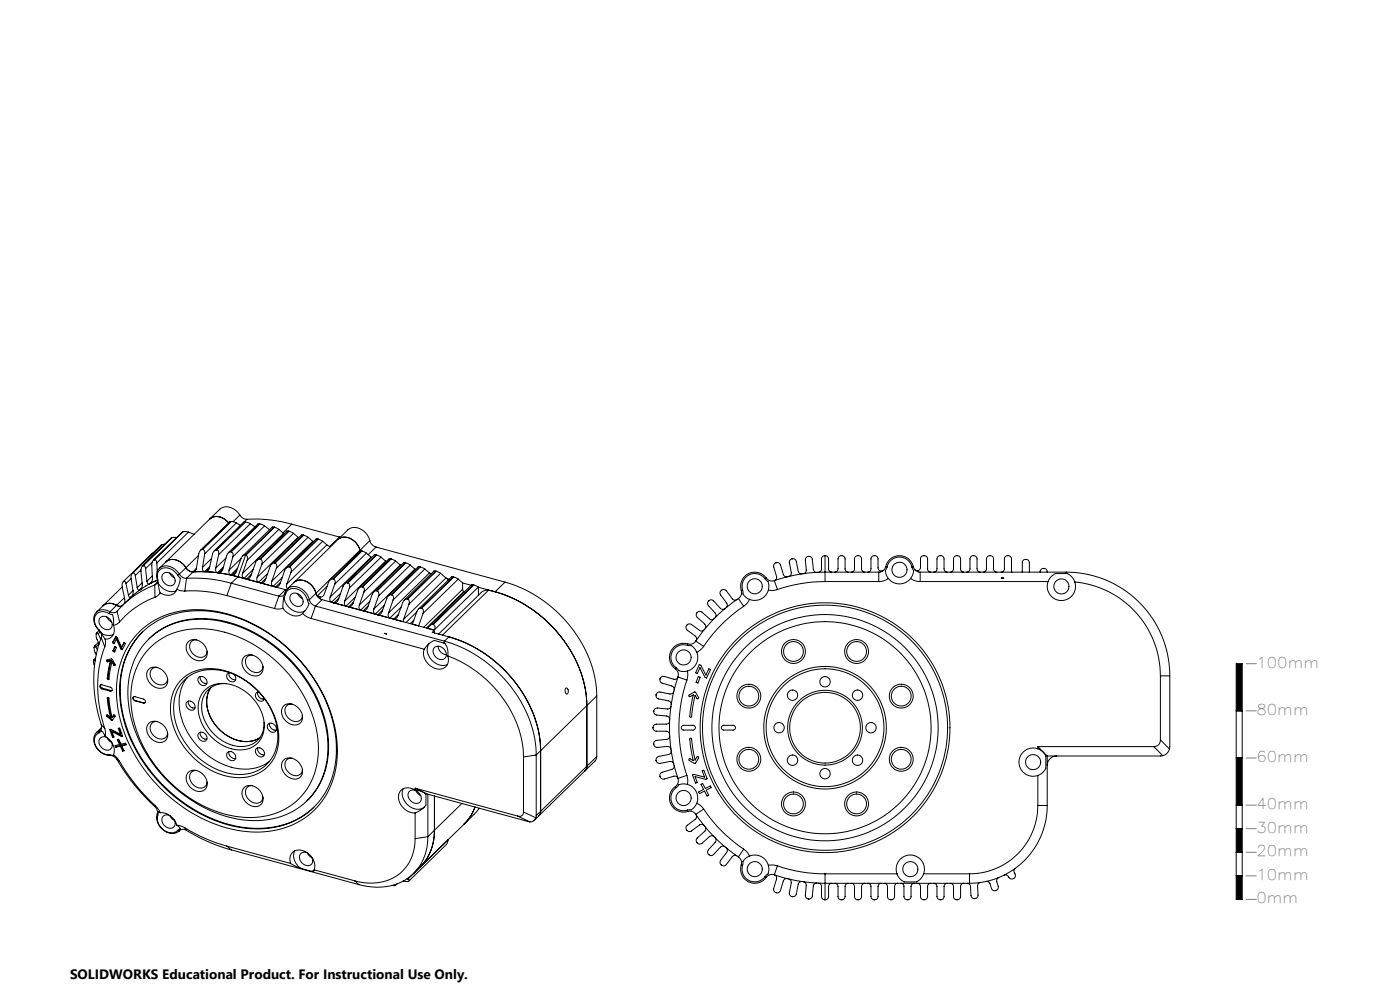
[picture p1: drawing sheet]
<svg xmlns="http://www.w3.org/2000/svg" width="594mm" height="420mm" viewBox="0 0 594 420" stroke-linecap="round" stroke-linejoin="round" font-family="sans-serif">
<defs><g id="words">
<g font-size="6.3" fill="#808080">
<text x="533.1" y="283.2">100mm</text>
<text x="533.1" y="303.2">80mm</text>
<text x="533.1" y="323.2">60mm</text>
<text x="533.1" y="343.2">40mm</text>
<text x="533.1" y="353.2">30mm</text>
<text x="533.1" y="363.2">20mm</text>
<text x="533.1" y="373.2">10mm</text>
<text x="533.1" y="383.2">0mm</text>
</g>
<text font-size="5.8" x="29.7" y="415.3">SOLIDWORKS Educational Product. For Instructional Use Only.</text>
</g></defs>
<g fill="none" stroke="#000" stroke-width=".42">
<path d="M101.8 218.5a3.4 3.4 0 0 0 3 1.8M101.8 218.5a5.9 5.9 0 0 0-8.6-2.4l-25.6 25M101.8 218.5l-2.9 2.9M64.6 238.5l-2.8 2.7M65.1 234.5l-12.7 12.2M65.4 237.5l-.6 .5-.4 1.2 .3 6.8-.8 1.5M65.4 237.5l.6 .1 .5 1.2M66.5 238.8l.2 3.8M68.3 231.4h.1M68.3 231.4l-12.1 11.8M68.4 231.3l-12.1 11.8M68.4 231.3l-.1 .1"/>
<path d="M70 230.9l-1.6 .4M70.4 238.4a5.8 5.8 0 0 1 8.5 2.5 3.7 3.7 0 0 0 3 1.7M72.7 228.3l-12.3 12M72.8 228.2l-12.1 11.8M72.8 228.2l-.3 .2M75 228.1l-2.2 .1M77.4 225.7l-.2 .2M77.4 225.7l-12.4 12.1M77.6 225.7l2.3 .1M77.6 225.7l-12.2 11.8M77.6 225.7h-.2M79.9 225.8l-13.4 13"/>
<path d="M79.9 225.8l2.5 .9M84.2 235.7l-8.1 7.9M85.8 233.1l-.6 .2-.7 1-1.3 7.1-.7 1-.5 .2M85.8 233.1h.2M86 233.1h.1a1.52 1.52 0 0 1 .8 1.9M86.9 235l-1 5.7M89 220.2a5.6 5.6 0 0 1 8 1.6M89.8 236.9l-3.9 3.8M91.8 233.3l-.6 .2-.8 .9-1.7 7.1-.8 .9-.6 .2M91.8 233.3h.2M92 233.3l.7 .5 .1 1.5M92.8 235.3l-1.3 5.7"/>
<path d="M95.9 236.8l-4.4 4.2M97.9 221.2l-.4 .2-12.4 12.1M97.9 234.1l-.6 .1-.8 .8-2 6.4M97.9 234.1h.2M97.9 221.2l-12.1 11.9M97.9 221.2h.2M98.1 221.2l2.2 .6M98.1 221.2l-12.1 11.9M98.1 234.1l.2 .1a1.51 1.51 0 0 1 .5 2M98.8 236.2l-1.6 5.7M100.3 221.8l-13.4 13.2M100.3 221.8l1.7 1.1"/>
<path d="M102.2 237l-1.9 5.6a1.85 1.85 0 0 1-1.9 1.5M102.3 236.9l-5.1 5M103.4 221.5l-12.5 12.2M103.9 221.5l-.5 .1M103.9 221.5l-11.9 11.8M103.9 221.5l-12.1 11.8M104.1 235.5l-1.1 .3-.8 1.2M104.1 221.5l2.1 .7M104.1 235.5h.1M104.2 235.5l-3.2 9.2M104.2 235.5h.1M104.3 235.5a1.57 1.57 0 0 1 .6 2.2"/>
<path d="M104.8 220.3a59.4 59.4 0 0 1 19 2.1M104.8 220.3l-1.2 1.2M104.9 237.7l-2 5.5M106.2 222.2l-13.4 13.1M106.2 222.2l2 1.3M110.1 222.2l-.7 .1-12.5 12.2M110.1 222.3l-12 11.8M110.1 222.3l-12.2 11.8M110.3 222.3l2 .8M110.3 237.2a1.79 1.79 0 0 0-1.9 1.5l-1.9 5.5a1.9 1.9 0 0 1-1.9 1.5M110.3 237.2h.2M110.5 237.2a1.54 1.54 0 0 1 .6 2.2"/>
<path d="M111.1 239.4l-2 5.5M112.3 223.1l-13.5 13.1M112.3 223.1l2.1 1.6M116.2 223.6h-.6l-12.7 12.3M116.3 223.6l-12.2 11.9M116.3 223.6l.2 .1M116.5 223.7l1.8 .9M116.5 223.7l-12.2 11.8M116.5 238.8a1.85 1.85 0 0 0-1.9 1.5l-2 5.6a1.91 1.91 0 0 1-1.8 1.5M116.5 238.8l.2 .1M116.7 238.9a1.59 1.59 0 0 1 .6 2.2M118.3 224.6l2 1.7"/>
<path d="M118.3 224.6l-13.4 13.1M120.3 226.3l.2 .1M120.3 226.3l-17.4 16.9M122.4 225.3h-.7l-12.6 12.3M122.4 225.3l-12.1 11.9M122.4 225.3l.2 .1M122.6 225.4l1.9 .9M122.6 225.4l-12.1 11.8M123.8 222.4l20.2 5.4M123.8 222.4l-3.7 3.6M124.5 226.3l-13.4 13.1M124.5 226.3l2 1.6"/>
<path d="M126.5 227.9l.2 .2M126.5 227.9l-17.4 17M128.6 227l-.6-.1-12.7 12.4M128.6 227l-12.1 11.8M128.6 227l.2 .1M128.8 227.1l1.9 .8M128.8 227.1l-12.1 11.8M130.7 227.9l-13.4 13.2M130.7 227.9l2 1.7M132.7 229.6l.2 .2M132.7 229.6l-17.4 17M134.8 228.7h-.7l-12.6 12.3"/>
<path d="M134.8 228.7l-12.1 11.8M134.8 228.7h.2M135 228.7l1.9 .9M135 228.7l-12.1 11.9M136.9 229.6l-13.4 13.2M136.9 229.6l1.8 1.6M138.7 231.2l1.5 .8M138.7 231.2l-17 16.5M143.4 228.9a5.9 5.9 0 0 1 8.5 2.6l.8 2M144 227.8l.4 .1M144 227.8l-4.1 4M152.7 233.5h.1"/>
<path d="M152.7 233.5l-18.6 18.2M153.4 233.7h-.7l-12.6 12.3M153.4 233.7l-12.1 11.9M153.4 233.7l.2 .1M153.6 233.8l1.9 .9M153.6 233.8l-12.1 11.8M155.5 234.7l-13.5 13.1M155.5 234.7l1.9 1.7M156.9 229.4a6.7 6.7 0 0 0-8.7-5.1l-23.5 22.8M156.9 229.4a3.9 3.9 0 0 0 2.6 2.7M156.9 229.4l-4.2 4.1M157.4 236.4l.3 .2"/>
<path d="M157.4 236.4l-17.3 16.9M159.5 232.1l-3.3 3.2M159.5 232.1l54.8 14.9M159.6 235.4h-.7l-12.7 12.3M159.6 235.4l-12.1 11.8M159.6 235.4l.2 .1M159.8 235.5l1.9 .9M159.8 235.5l-12.2 11.8M161.7 236.4l-13.5 13.1M161.7 236.4l1.9 1.6M163.6 238l.3 .2M163.6 238l-17.3 17"/>
<path d="M165.8 237.1l-.7-.1-12.7 12.4M165.8 237.1l-12.2 11.8M165.8 237.1l.2 .1M166 237.2l1.9 .8M166 237.2l-12.2 11.8M167.9 238l-13.5 13.2M167.9 238l1.9 1.7M169.8 239.7l.2 .2M169.8 239.7l-17.3 17M172 238.8l-.8-.1-12.6 12.4M172 238.8l-12.2 11.8M172 238.8h.2"/>
<path d="M172.2 238.8l1.9 .9M172.2 238.8l-12.2 11.9M174.1 239.7l1.9 1.7M174.1 239.7l-13.5 13.2M350.1 235.7v11M46.7 259.6a4.2 4.2 0 0 0-4.4-.7 4.2 4.2 0 0 0-2.5 3.5 6.5 6.5 0 0 0 2.2 5M46.7 259.6l-.5 .7M49.5 256.8a4.8 4.8 0 0 0-5.8 .2M49.5 256.8l1.2 .4 1-.1M49.5 256.8l-2.8 2.8M49.7 259.3a2.35 2.35 0 0 1-3 .3M49.7 259.3l1 4.6"/>
<path d="M51.9 249l-11 10.7M52.4 246.7l-.6 1.7 1.1 5.7-.1 1.9M52.4 246.7l.5-.1 .5 1M52.8 253.6l-3.3 3.2M53.4 247.6l1.1 4.9M54.5 252.5l.5 .9 .6-.1M55.6 245.4l-2.2 2.2M56.1 243.3l-.5 2.3 .9 5.9-.3 1.1-.6 .7M56.1 252.9l-.5 .4M56.2 243.2l-.1 .1M56.3 243.1l.6-.1 .5 1.1M56.3 243.1l-.2 .2"/>
<path d="M56.4 250.6l-1.9 1.9M57.4 244.1l.8 5.2M58.2 249.3l.4 1h.7M59.7 250l-.4 .3M59.8 241.8l-2.4 2.3M59.9 249.9l-.2 .1M60.1 249.6l-.8 .7M60.3 247.2l-2.1 2.1M60.7 240l-.6 .5-.3 1.1 .6 7-.7 1.4M60.7 240h.5l.6 1.2M61.8 241.2l.5 5.4M61.9 248.6l-.2 .2"/>
<path d="M62.3 246.6a1.01 1.01 0 0 0 .9 1.2l.2-.1M63.9 247.5l-.5 .2M64.2 247.1l-.3 .4M64.4 246.8l-1 .9M64.6 244.3l-2.3 2.3M64.7 247.1l-.8 .4M65.3 246.8l1.5-.7a41.9 41.9 0 0 0-14.8 10.7M65.7 248.2a38.7 38.7 0 0 0-16 11.1M65.7 248.2l.1 5.2M65.8 253.4a36.7 36.7 0 0 0-15.1 10.5M66.7 247.2l-1 1M66.7 245.6a2 2 0 0 1-1 2.6"/>
<path d="M66.7 245.6l.2 .2M66.9 245.8l.1 1.4M67 247.2a6.4 6.4 0 0 0 7.8 3.4M67 247.2l.9 4.3M67.9 251.5l-1.2 1.4-.9 .5M69.1 243.5a3.3 3.3 0 0 1 4.1 .4 3.3 3.3 0 0 1 .5 4.1 3.4 3.4 0 0 1-3.9-.6 3.4 3.4 0 0 1-.7-3.9zM72 243.1l.9 1.3 1.2 .8M75 250a4.4 4.4 0 0 1-7.1 1.5M75 250l1.7 .6 1.7 .1M75.4 244l1.1 1.3-.3 2-1.2 2.7M75.4 244a5.2 5.2 0 0 0-7.8-2l-.8 1.4 .1 2.4M76.1 243.6a3.4 3.4 0 0 0 3 1.7"/>
<path d="M76.1 243.6a5.7 5.7 0 0 0-8.8-2.1l-.7 1.5 .1 2.6M76.1 243.6l-.7 .4M78.4 250.7a54.9 54.9 0 0 1 17.9 2M79.1 245.3a59.1 59.1 0 0 1 19 2.1M79.1 245.3l-.7 5.4M81.9 242.6h.1M81.9 242.6a56.8 56.8 0 0 1 19.1 2.1M83.2 241.4l-1.2 1.2M83.2 241.4l-4.1 3.9M85.9 240.7a1.42 1.42 0 0 0 .9 1.9M86.8 242.6h-4.8M86.8 242.6h.5"/>
<path d="M87.3 242.6l5 .4M88.8 241.2l-1.5 1.4M89 240.4l-2.2 2.2M91.5 241v.1a1.4 1.4 0 0 0 .6 1.8l.2 .1M92.3 243h.6M92.9 243l5 .9M94.5 241.4l-1.6 1.6M94.5 241.4l-.7 1.2-.9 .4M94.8 240.5l-2.5 2.5M96.3 252.7l20.2 5.4M97.2 241.9v.1a1.45 1.45 0 0 0 .7 1.9M97.9 243.9l.5 .2"/>
<path d="M98.1 247.4l20.2 5.5M98.1 247.4l-1.8 5.3M98.4 244.1l2.6 .6M100.4 242.1l-2 2M100.8 241.1l-2.9 2.8M101 244.7l20.5 5.6-.4-.1-2.8 2.7M101 244.7l2.5 .7M101 244.7l-2.9 2.7M102.9 243.2a1.57 1.57 0 0 0 .6 2.2M103.5 245.4l1.1 .3M104.6 245.7l6.2 1.7M106.6 243.6l-2 2.1"/>
<path d="M107.4 241.6l-3.9 3.8M110.8 247.4l5.1 1.4M112.9 245.3l-2.1 2.1M113.6 243.3l-3.9 3.8a1.54 1.54 0 0 1-.6-2.2M115.3 246.6a1.59 1.59 0 0 0 .6 2.2M115.9 248.8l1 .2M117.3 241.1l-2 5.5M118.3 252.9l-1.8 5.2M119 247l-2.1 2M119.8 245l-3.9 3.8M120.1 258l-1.8 .4-1.8-.3M120.1 258a5.8 5.8 0 0 0 8.3 2.3"/>
<path d="M120.5 253.2a6.7 6.7 0 0 0 8.9 6M120.5 253.2l-.4 4.8M120.9 251.6a4.3 4.3 0 0 1 7.1-1.7 7.5 7.5 0 0 1 3.3 4.5M120.9 251.6a1.98 1.98 0 0 1-2.6 1.3M120.9 251.6l.2 .5M121.1 252.1a4 4 0 0 1 6.8-1.3l1.8 2.1 .8 1.8M121.1 252.1l-.6 1.1M121.7 247.7a1.68 1.68 0 0 0 .3 2M122.7 240.5a1.85 1.85 0 0 0-1.9 1.5l-1.9 5.6a1.91 1.91 0 0 1-2 1.4M122.7 240.5l.2 .1M122.9 240.6a1.56 1.56 0 0 1 .6 2.2M123.5 252.3a3.3 3.3 0 0 1 4 .4 3.3 3.3 0 0 1 .5 4.1 3.4 3.4 0 0 1-3.9-.6 3.4 3.4 0 0 1-.6-3.9z"/>
<path d="M123.5 242.8l-1.8 4.9M124.7 247.1a5.9 5.9 0 0 1 8.6 2.6l.8 2M124.7 247.1l-2.8 2.8M126.3 251.9l.5 .9 1.6 1.2M130.5 254.7l.6 1.4-.4 1-2.3 3.2M131.3 254.4a3.6 3.6 0 0 0 2.5 2.7M131.3 254.4l-.8 .3M133.8 257.1l-1.8 5.3M133.8 257.1l54.8 14.9M134.1 251.7l.4 1.2 .2-.2M134.1 251.7a3.8 3.8 0 0 0 2.5 2.7M134.1 251.7l-2.8 2.7"/>
<path d="M134.7 252.7l1.2 .6M134.7 252.7l.1 .5M135.9 253.3l.1 .8M136.6 254.4l-2.8 2.7M136.6 254.4l47.7 13M138.8 248.7l-4.1 4M140.1 253.3a1.59 1.59 0 0 0 .6 2.2M140.7 255.5l6.2 1.7M141.3 245.6a1.82 1.82 0 0 0-1.9 1.5l-1.7 4.7a1.84 1.84 0 0 1-1.8 1.5M141.3 245.6h.2M141.5 245.6a1.59 1.59 0 0 1 .5 2.2M142 247.8l-1.9 5.5"/>
<path d="M144.5 251.7l-3.8 3.8M146.3 255a1.54 1.54 0 0 0 .6 2.2M146.9 257.2l1 .3M147.5 247.2a1.84 1.84 0 0 0-1.9 1.6l-2 5.5a1.89 1.89 0 0 1-1.9 1.5l2.1-2.1M147.5 247.2l.1 .1M147.6 247.3a1.62 1.62 0 0 1 .6 2.2M148.2 249.5l-1.9 5.5M150 255.4l-2.1 2.1M150.7 253.4l-3.8 3.8M152.5 256.7a1.59 1.59 0 0 0 .5 2.2M153 258.9l1.1 .2M153.6 248.9a1.84 1.84 0 0 0-1.8 1.6l-2 5.5a1.9 1.9 0 0 1-1.9 1.5"/>
<path d="M153.6 248.9l.2 .1M153.8 249a1.59 1.59 0 0 1 .6 2.2M154.1 259.1l5.1 1.4M154.4 251.2l-1.9 5.5M156.2 257.1l-2.1 2M156.9 255.1l-3.9 3.8M158.6 258.4a1.56 1.56 0 0 0 .6 2.1M159.8 250.6a1.85 1.85 0 0 0-1.9 1.5l-1.9 5.6a1.88 1.88 0 0 1-1.9 1.4M159.8 250.6l.2 .1M160 250.7a1.64 1.64 0 0 1 .6 2.2M160.6 252.9l-2 5.5M162.4 258.8l-2.1 2"/>
<path d="M163.1 256.8l-3.9 3.7M166 252.3a1.95 1.95 0 0 0-1.9 1.5l-1.9 5.5a1.9 1.9 0 0 1-1.9 1.5M166 252.3l.2 .1M166.2 252.4a1.57 1.57 0 0 1 .6 2.1M166.8 254.5l-1.9 5.6M170.2 257.6l-4.8 4.6M172.8 254.1a1.97 1.97 0 0 0-1.9 1.5l-2 5.5a1.97 1.97 0 0 1-1.9 1.6M172.8 254.1l.1 .1M172.9 254.2a1.57 1.57 0 0 1 .6 2.1M173.5 256.3l-2.3 6.5M176 241.4l.2 .2M176 241.4l-17.4 17"/>
<path d="M176.8 259.6l-4.5 4.5M178.2 240.5l-.8-.1-12.6 12.3M178.2 240.5l-12.2 11.8M178.2 240.5h.2M178.4 240.5l1.8 .9M178.4 240.5l-12.2 11.9M178.7 258a1.85 1.85 0 0 0-1.9 1.5l-1.9 5.3 2.7 .7 1.9-5.3M178.7 258l.2 .1M178.9 258.1a1.54 1.54 0 0 1 .6 2.1M180.2 241.4l2 1.7M180.2 241.4l-13.4 13.1M182.2 243.1l.6 .4"/>
<path d="M182.2 243.1l-17.3 17M184.9 242.3l-.7-.1-12.7 12.4M184.9 242.3l-12.1 11.8M184.9 242.3h.2M185.1 242.3l1.8 .9M185.1 242.3l-12.2 11.9M186.9 243.2l2.3 2M186.9 243.2l-13.4 13.1M189.2 245.2l.6 .3M189.2 245.2l-18 17.6M189.8 245.5l.4 .6M189.8 245.5l.7 .3"/>
<path d="M192.3 244.7h-.7l-14.1 13.8M192.3 244.7l-13.6 13.3M192.3 244.7l.2 .1M192.5 244.8l1.9 .9M192.5 244.8l-13.6 13.3M194.4 245.7l1.9 1.6M194.4 245.7l-14.9 14.5M196.3 250l.4 1.1M196.3 247.3v2.7M196.3 247.3l3.6 1M196.3 250l-16.5 16.1M196.7 251.1l.2 .1"/>
<path d="M196.7 251.1l-15.7 15.3M200.8 248.1h-.7l-17.7 17.2M200.8 248.1l-17.1 16.8M200.8 248.1l.2 .1M201 248.2l1.9 .9M201 248.2l-17.2 16.8M202.9 249.1l-18.5 18M202.9 249.1h.1M203 249.1v3.4M203 249.1l7.1 2M207.3 250.4a54.4 54.4 0 0 1 41.5 45.5l.2 3.4M207.3 250.4l-1.8 .2-1.1 .5-18.3 17.9"/>
<path d="M207.3 250.4l-19.6 19M210.1 251.1a54.8 54.8 0 0 1 38.5 43.1l.4 5.1M214.3 247a54.6 54.6 0 0 1 38.7 44.8l.2 3.5M214.3 247l-4.2 4.1M307.6 258.2l-.6 .3-.9-.1-3.3-3.5a1.5 1.5 0 0 0-2.1 0 1.5 1.5 0 0 0-.1 2l2.9 3.2 .3 1-.4 .9M312.6 254.4h-1.5l-2.9-3.8a1.5 1.5 0 0 0-2.1-.2 1.5 1.5 0 0 0-.3 2l2.7 3.9v.9l-.4 .6M313.3 253.9a66.8 66.8 0 0 0-18.1 18.1M313.3 253.9l2.2 3.3M314.5 250.5a3 3 0 0 1-1.2 3.4M315.1 250.3l.1 .6a2.66 2.66 0 0 0 2.1 3l.7 .4M315.1 250.3l-.6 .2M315.5 257.2a61.5 61.5 0 0 0-16.9 17"/>
<path d="M318 254.3l-.7 1.3-1.8 1.6M324.6 245.6l.4 .5a2.43 2.43 0 0 1 1.2 2.8l-.2 1.4M324.6 245.6a5.4 5.4 0 0 0-6.8-1.7 5.4 5.4 0 0 0-2.7 6.4M325.1 245.2a2.94 2.94 0 0 0 3.4 1.1M325.1 245.2a6 6 0 0 0-7.5-1.9 6 6 0 0 0-3.1 7.2M325.1 245.2l-.5 .4M326 250.3a6 6 0 0 1-8 4M328.5 246.3l1.3 3.8M329.8 250.1l-1.9 .4-1.9-.2M334 244.7l-1-.2-.6-.7-1.2-4.1a1.51 1.51 0 0 0-1.9-1 1.51 1.51 0 0 0-1 1.8l1.2 4.6-.9 1.2M340.3 243.5l-.9-.2-.7-.9-.8-4.3a1.5 1.5 0 0 0-1.8-1 1.5 1.5 0 0 0-1.2 1.6l.8 4.7-.4 .8-.6 .3M346.6 242.8l-.9-.2-.6-1-.4-4.3a1.49 1.49 0 0 0-1.7-1.2 1.49 1.49 0 0 0-1.3 1.5l.4 4.8-.6 .7-.6 .3"/>
<path d="M350.1 246.7a63.9 63.9 0 0 0-20.3 3.4M350.1 246.7h22.8M353 242.7a1.45 1.45 0 0 1-1.5-1.4v-4.2a1.51 1.51 0 0 0-1.6-1.4 1.51 1.51 0 0 0-1.4 1.7l-.1 4.5-.6 .7-.6 .2M354.2 242.7a1.45 1.45 0 0 0 1.4-1.4v-4.2a1.5 1.5 0 0 1 1.5-1.4 1.5 1.5 0 0 1 1.5 1.4v4.2a1.39 1.39 0 0 0 1.3 1.4M361.1 242.7a1.37 1.37 0 0 0 1.4-1.4v-4.2a1.5 1.5 0 0 1 1.5-1.4 1.5 1.5 0 0 1 1.5 1.4v4.2a1.45 1.45 0 0 0 1.5 1.4M372.9 242.7h-22.8a65.5 65.5 0 0 0-21.6 3.6M372.9 242.7v4M373.8 242.3a1.47 1.47 0 0 1-1.3-1.4v-3.8a1.5 1.5 0 0 0-1.5-1.4 1.5 1.5 0 0 0-1.5 1.4v4.2a1.37 1.37 0 0 1-1.3 1.4M373.8 242.3l-.4 .4M374.9 241.9l-1.1 .4M375.8 240.4a3.1 3.1 0 0 1-2.9 2.3M375.8 240.4a6 6 0 0 1 5.8-4.7 6 6 0 0 1 5.9 4.7"/>
<path d="M375.8 240.4l.6 .1M376.4 240.5l-.2 .4a3.3 3.3 0 0 0 .7 4.5M376.4 240.5a5.4 5.4 0 0 1 5.2-4.2 5.4 5.4 0 0 1 5.3 4.2M376.9 245.4a6.8 6.8 0 0 1-4 1.3M376.9 245.4a6 6 0 0 0 9.5 0M386.4 245.4a6.8 6.8 0 0 0 4 1.3M386.9 240.5l.1 .4a2.92 2.92 0 0 1 .1 3.3l-.7 1.2M387.5 240.4a3.1 3.1 0 0 0 2.9 2.3M387.5 240.4l-.6 .1M388.1 241.6l1.1 .5M389.2 242.1a1.45 1.45 0 0 0 1.4-1.4v-3.6a1.5 1.5 0 0 1 1.5-1.4 1.5 1.5 0 0 1 1.5 1.4v4.2a1.39 1.39 0 0 0 1.3 1.4M389.2 242.1l.4 .5"/>
<path d="M390.4 242.7v4M390.4 246.7h54.3M390.4 242.7h61.9M396.1 242.7a1.37 1.37 0 0 0 1.4-1.4v-4.2a1.5 1.5 0 0 1 1.5-1.4 1.5 1.5 0 0 1 1.5 1.4v4.2a1.45 1.45 0 0 0 1.5 1.4M403.2 242.7a1.45 1.45 0 0 0 1.4-1.4v-4.2a1.5 1.5 0 0 1 1.5-1.4 1.5 1.5 0 0 1 1.5 1.4v4.2a1.39 1.39 0 0 0 1.3 1.4M410.1 242.7a1.45 1.45 0 0 0 1.5-1.4v-4.2a1.5 1.5 0 0 1 1.4-1.4 1.5 1.5 0 0 1 1.5 1.4v4.2a1.45 1.45 0 0 0 1.5 1.4M417.2 242.7a1.39 1.39 0 0 0 1.3-1.4v-4.2a1.5 1.5 0 0 1 1.5-1.4 1.5 1.5 0 0 1 1.5 1.4v4.2a1.45 1.45 0 0 0 1.4 1.4M424.7 242.7a1.45 1.45 0 0 0 1.5-1.4v-4.2a1.5 1.5 0 0 1 1.5-1.4 1.5 1.5 0 0 1 1.5 1.4l.1 5.6M424.8 245.2h1zM433.7 242.7v-4a1.5 1.5 0 0 1 1.5-1.4 1.5 1.5 0 0 1 1.5 1.4v4M441.3 242.7a1.5 1.5 0 0 1 1.5-1.6 1.5 1.5 0 0 1 1.5 1.6M444.7 246.7a6 6 0 0 0 5.5 8.1 6 6 0 0 0 5.8-7.9"/>
<path d="M452.3 243.3h-4.5l-1.6 1.2-1.5 2.2M452.3 242.7a44 44 0 0 1 44 44M452.3 243.3h.3a4.9 4.9 0 0 1 3.4 3.6M452.3 242.7v.6M456 246.9a40.1 40.1 0 0 1 36.3 39.8M40.5 279.2l-.7 .7M40.7 274.4l-.5-.4-.3 1 .3 1.5 .7 1.3M40.7 274.4l.6 1.3M41.7 268.9l-.7-.4-.2 1.7 1.3 3M41.7 268.9l1 2.3M41.7 272.5l-1.6 1.6M42 267.3l1 1.3"/>
<path d="M42 267.4a3.3 3.3 0 0 1 1 3.2M42 267.3v.1M42 273.1l-1.3 1.3M42.1 267.4l-1.1 1M42.5 262.1a3.4 3.4 0 0 1 3.8 .2 3.4 3.4 0 0 1 1.2 3.6 2.98 2.98 0 0 1-3 1.1 2.98 2.98 0 0 1-2.3-2.3l-.2-1.4zM42.5 268l-.8 .9M43 270.6a55 55 0 0 0 0 36.8M43 270.6l1.4 3.8M43 268.6l1.6 2.6M43 268.6a5.2 5.2 0 0 0 5.1 .6M44.4 274.4a51 51 0 0 0 0 34.7M44.6 271.2l.2 1.7-.4 1.5"/>
<path d="M45.3 261.7l.9 1.3 1.2 .9M46.2 260.3l1.5 .5 .5 2.6v1.9M46.2 260.3a3.9 3.9 0 0 0-5.2 .2 3.9 3.9 0 0 0-.2 5.2l1.2 1.6M47.7 272.6l1.4-2.5 .6 .4 1.9 4M48 272.4l.5 .4M48 272.4l-.3 .2M48.2 265.3a4 4 0 0 1-3.6 5.9M48.2 275.9l-.3 .3M48.2 275.9l.6 .4M48.7 274.3l.7 .4-.8 1.9-.7-.4zM48.9 274.4l-.7 1.5M49.2 270.1l-1.2 2.3"/>
<path d="M49.4 271.2l-1.1 1.9-.6-.5M49.4 271.2l1.9 4.1M49.4 271.2l.2-.2 1.9 4M50.7 263.9l-1.1 .9-1.4 .5M51.5 275l.5 .4M51.5 275l-.2 .3M51.6 274.5l1.1-2 .6 .5-1.5 2.7-.5-.4M52.8 272.6l-1.2 1.9M59.8 267.4a36.9 36.9 0 0 1 33.1-7.8 65.7 65.7 0 0 1 49.9 53.3 35.5 35.5 0 0 1-11.9 32.9 38.7 38.7 0 0 1-34.1 5.6 66.3 66.3 0 0 1-46.9-51.7 36.2 36.2 0 0 1 9.9-32.3zM60.5 268.1a36 36 0 0 1 32.5-8.2 64.5 64.5 0 0 1 49.4 52.4 34 34 0 0 1-14.5 34.3 40.3 40.3 0 0 1-34.9 2.1 65.2 65.2 0 0 1-41.6-48.3 35.8 35.8 0 0 1 9.1-32.3zM60.5 268a35.9 35.9 0 0 0-8.9 32.2 64.5 64.5 0 0 0 51.1 50.7 35.5 35.5 0 0 0 30.5-8.4M63.2 271.1a32.6 32.6 0 0 1 30.1-7.9 59.7 59.7 0 0 1 45.7 47.2 32.7 32.7 0 0 1-8.8 29.4"/>
<path d="M63.3 275.2a31.3 31.3 0 0 1 30.2-7.4 55.8 55.8 0 0 1 41.4 45.9 29.2 29.2 0 0 1-12.9 28.9 36.2 36.2 0 0 1-32.9 .6 56.2 56.2 0 0 1-33.3-42.4 31 31 0 0 1 7.5-25.6zM63.4 270.9a33.7 33.7 0 0 1 31.5-7.1 59.6 59.6 0 0 1 44 48.7 31.6 31.6 0 0 1-12.5 30.4 37.1 37.1 0 0 1-33.3 2.5 60.2 60.2 0 0 1-38.4-45.2 33 33 0 0 1 8.7-29.3zM79.8 272.3a5.2 5.2 0 0 1 8 3.7 3.5 3.5 0 0 1-1.6 4 3.5 3.5 0 0 1-4.2-.4 5.1 5.1 0 0 1-2.2-7.3zM83.1 271.4a2.96 2.96 0 0 0-2.6 1.9 2.96 2.96 0 0 0 .6 3.1 3.9 3.9 0 0 0 6.4 1.3l.4-1.4M103.5 278.7a5 5 0 0 1 7.6 2.6 3.6 3.6 0 0 1-.6 4.7 3.6 3.6 0 0 1-4.8 0 5 5 0 0 1-2.2-7.3zM106.8 277.9a2.96 2.96 0 0 0-2.6 1.8 2.96 2.96 0 0 0 .6 3.2 3.8 3.8 0 0 0 6.6 .8l.1-1M128.4 260.3l1.2 1 2.4 1.1M132 262.4l48 13M159.2 260.5l1.1 .3M163.1 268.7l.9 .2M164.9 260.1a1.57 1.57 0 0 0 .5 2.1M165.4 262.2l1.6 .5"/>
<path d="M167 262.7l4.1 1.1 .1-1M169.1 260.6l-2.1 2.1M175.5 263.2l-1.4 1.4M180 275.4a6.7 6.7 0 0 0 8.2 8.1 4.1 4.1 0 0 0 1.8-5.2M182.1 273a6.5 6.5 0 0 0 5.1 9.3l2.6-.4M183.7 264.9a1.94 1.94 0 0 0-2 1.7l2.6 .8M183.7 264.9l.1 .1M183.8 265a1.57 1.57 0 0 1 .6 2.1M184.3 267.4l-.9 .9 7.1 1.9M184.3 267.4v1.1M184.4 267.1l-.1 .3M184.5 274.5a3.4 3.4 0 0 1 3.9 .9 3.4 3.4 0 0 1 .4 3.9 3.4 3.4 0 0 1-3.9-.6 3.4 3.4 0 0 1-.7-3.9z"/>
<path d="M185.9 274.1a3.9 3.9 0 0 0 3.5 3.7M188.3 272.8l.3 .1a4.6 4.6 0 0 1 1.5 3.9l-.1 1.5M188.3 272.8l-4-1.1-2.6 1.6-1.7 2.1M188.6 272a54.6 54.6 0 0 1 38.8 44.9l.1 3.4M188.6 272l-.3 .8M190 278.3a49.9 49.9 0 0 1 32 39.6l.1 3.3M190.5 270.2a54.9 54.9 0 0 1 38.5 43.1l.4 5.2M190.5 270.2a54.9 54.9 0 0 1 38.5 43l.4 5.3M190.5 270.2l-1.9 1.8M291.4 265.2l-.2 .4a1.37 1.37 0 0 0 .4 1.8l3.9 3-.2 1.4M291.4 265.2l.8-.5 1 .1 4.1 2.9 1.4-.5M291.6 273.8l.7 .1a2.58 2.58 0 0 1 2.7 1.6l.6 1.2"/>
<path d="M291.6 273.8a5.4 5.4 0 0 0-6.4 2.7 5.4 5.4 0 0 0 1.7 6.8M291.8 273.2a6 6 0 0 0-7.1 3 6 6 0 0 0 1.9 7.6M291.8 273.2l-.2 .6M295.2 272a2.98 2.98 0 0 1-3.4 1.2M295.2 272l3.4 2.2M295.6 276.7a6 6 0 0 1-4 8M298.6 274.2l-1.3 1.4-1.7 1.1M302.9 262.5l-.5 .3h-1l-3.5-3.1a1.5 1.5 0 0 0-2.1 .2 1.5 1.5 0 0 0 0 2l3.2 2.9 .5 1-.3 .9M40.3 280.2l-.3-.3a2.18 2.18 0 0 0 .1 2.6M40.3 280.2l.1 .2M40.4 280.1l-.1 .1M42.7 290.6l.1 .8 .7 .6"/>
<path d="M43.2 292.3a.87 .87 0 0 1-.9-.9 .87 .87 0 0 1 .9-.9l3.5 1a.85 .85 0 0 1 1 .9 .85 .85 0 0 1-1 .8M43.2 292.3l3.5 .9M43.5 292l3.5 .9M43.5 292l-.3 .3M45.4 280l.6 .5M45.5 287.9a.38 .38 0 0 0 .3 .4 .38 .38 0 0 0 .4-.2M45.5 296.2a.36 .36 0 0 1 .4-.3 .36 .36 0 0 1 .3 .4l1.4 8.1M45.5 296.2l1.3 8.2M45.7 280.8a.4 .4 0 0 1-.5-.2 .4 .4 0 0 1 .1-.5l2.3-.5 1.3 2.6-.7-.1M45.8 287.6l.4 .5M45.8 295.9l1.3 8.2-.3 .3M45.8 295.9h.1"/>
<path d="M45.8 287.6l-.3 .3M45.8 295.9l-.3 .3M46 280.5l-.3 .3M46.8 280.4l-1.3 7.5M46.8 280.4l-1.1 .4M47 292.9h.6M47 292.9l-.3 .3M47.1 280.1l-1.3 7.5M47.1 280.1l-1.1 .4M47.1 280.1l-.3 .3M47.6 280.8l-1.4 7.3M47.6 280.8l.6 1.3"/>
<path d="M47.6 280.8l.2-.3 .7 1.3M48.5 281.8l.4 .3M48.5 281.8l-.3 .3M56.6 295.7l-.1 .7 .9 .8M57.3 297.3a.87 .87 0 0 1-1-.9 .87 .87 0 0 1 1-.8l3.5 1a.85 .85 0 0 1 .9 .8 .85 .85 0 0 1-.9 .9M57.3 297.3l3.5 1M57.4 297.2l3.5 1M57.4 297.2l-.1 .1M60.9 298.2l-.1 .1M61.6 298.1l-.7 .1M63.1 284a5.1 5.1 0 0 1 7.8 3.1 3.5 3.5 0 0 1-.8 4.2 3.5 3.5 0 0 1-4.3 .3 5.5 5.5 0 0 1-3-7.2zM66.4 283.1a2.98 2.98 0 0 0-2.6 1.9 2.98 2.98 0 0 0 .6 3.1 3.9 3.9 0 0 0 6.3 1.3l.4-1.4"/>
<path d="M76.7 288.6a19.2 19.2 0 0 1 21.3-3.2 31.7 31.7 0 0 1 20.3 28 16.3 16.3 0 0 1-19.6 16.3 31.7 31.7 0 0 1-26.4-28.8 17.2 17.2 0 0 1 4.4-12.3zM78.5 288.3a19.1 19.1 0 0 1 21.2-2 30.3 30.3 0 0 1 18.2 27 15.7 15.7 0 0 1-18.8 15.1 30.5 30.5 0 0 1-25.4-28.4 16.3 16.3 0 0 1 4.8-11.7zM79.2 297.9a2.21 2.21 0 0 1 2.9 .3 2.21 2.21 0 0 1 0 2.9 2.4 2.4 0 0 1-2.5-.6 2.4 2.4 0 0 1-.4-2.6zM79.6 287.4a20.1 20.1 0 0 0-1 21.5 30.1 30.1 0 0 0 26 17.4 16.7 16.7 0 0 0 9.7-3.3M79.9 297.4a2.5 2.5 0 0 0 2.8 2.9M84.5 287.2a2.24 2.24 0 0 1 2.7 .7 2.24 2.24 0 0 1 0 2.8 2.3 2.3 0 0 1-2.6-.8 2.3 2.3 0 0 1-.1-2.7zM84.9 287a2.5 2.5 0 0 0 2.9 2.9M87.1 292.6a13 13 0 0 1 16.1 .2 18.1 18.1 0 0 1 8.6 18 10.3 10.3 0 0 1-13.7 6.9 19 19 0 0 1-13.9-19.4l1.2-3.6zM89.5 291.7a13.2 13.2 0 0 0 1.4 15.3 16.2 16.2 0 0 0 16.9 7.1l2.4-1.1a13.9 13.9 0 0 1-16.7-3.2 15 15 0 0 1-4.6-17.2zM96.1 290a9.6 9.6 0 0 0-10.4 12 18 18 0 0 0 18.1 14.6 9.2 9.2 0 0 0 8.2-10.2M97.2 285.4a2.5 2.5 0 0 0 2.8 2.9M97.4 285.4a1.78 1.78 0 0 0-1.3 1.6 1.78 1.78 0 0 0 1.1 1.7 1.72 1.72 0 0 0 2.6 0 1.72 1.72 0 0 0-.6-2.6"/>
<path d="M109.4 293.6a2.47 2.47 0 0 0 2.8 2.9M109.8 293.6a1.74 1.74 0 0 0-1.5 1.5 1.74 1.74 0 0 0 1.1 1.9 1.64 1.64 0 0 0 2.8-.5M120.3 299.5a4.9 4.9 0 0 1 7.5 2.6 3.6 3.6 0 0 1-.6 4.8 3.6 3.6 0 0 1-4.8-.1 5 5 0 0 1-2.1-7.3zM123.6 298.6a2.96 2.96 0 0 0-2.6 1.9 2.96 2.96 0 0 0 .6 3.2 3.9 3.9 0 0 0 6.3 1.2l.4-1.4M240.1 291.9a1.37 1.37 0 0 1 1 1.2 1.37 1.37 0 0 1-.7 1.3 1.85 1.85 0 0 1-.3-2.5zM249 299.3v25.8M253.2 295.3l-23.8 23.2M253.2 295.3v25.7M280.1 287.9l-.1 .9 .5 .8 5 1.7 .5 .7v.7M284.7 299.6l-.4 .8-1.1 .4-5-.3-.8 1.1M285.9 293.4l-.5 .7-1.1 .3-4.3-.8a1.49 1.49 0 0 0-1.6 1.2 1.49 1.49 0 0 0 1.1 1.7l4.7 1.1 .5 .7 .1 .6M286.6 283.8a2.94 2.94 0 0 1 1.1 3.4"/>
<path d="M286.9 283.3l.3 .3a3.4 3.4 0 0 0 3.6 1.3l.8-.2M286.9 283.3l-.3 .5M287.6 287.3l-.5 .7-1.1 .2-4.9-1.3-1 1M287.7 287.2a66.1 66.1 0 0 0 0 43.1M287.7 287.2l3.7 1.3M291.4 288.5a61.8 61.8 0 0 0 0 40.4M291.6 284.7l.2 1.9-.4 1.9M292.3 294.9l2.6-1.4 1.5 2.4a.4 .4 0 0 1-.2 .5 .4 .4 0 0 1-.5-.1l-.8-1.3-1.5 9a.39 .39 0 0 1-.4 .3 .39 .39 0 0 1-.3-.4l1.5-9.1-1.5 .8-.4-.2zM296.3 287l.8 .3-1 2.5-.8-.3zM296.7 282l.7 .2 2.1 4.2 1.2-2.7 .8 .3-1.7 3.7-.6-.3-2.2-4.2-1.2 2.5-.7-.3zM492.3 286.7v27.2M492.3 286.7h4"/>
<path d="M496.3 286.7l-.1 31.1M524.5 281.6h2.6v100h-2.6zM42 310.9l1-.8 .7 .6 .9 1.7M42 310.9a4.4 4.4 0 0 0-.4 7.1 6.1 6.1 0 0 0 4.6 2.2M42 310.1a4.7 4.7 0 0 0-.7 7.6 6.9 6.9 0 0 0 5.4 2.8M42 310.1v.8M42.9 309.2l-.9 .9M43 307.4a2.09 2.09 0 0 1-1 2.7M43 307.4l1.4 1.7M43.1 308.7l-2.2 2.2M44.4 309.1l.4 1.7-.2 1.6M44.6 312.4a6.7 6.7 0 0 1 3.6 7.8"/>
<path d="M45.3 312.9l.9 1.3 1.2 .8M45.3 303.9l-.1-.5 .3-.1 1.3 1.1M45.3 303.9l1.9 1.6M45.4 303.3l.2 .3M45.5 313a2.34 2.34 0 0 0-3.2 .5 2.34 2.34 0 0 0 .5 3.2 2.64 2.64 0 0 0 2.4 1.6 2.64 2.64 0 0 0 2.4-1.7l-.3-1.8M45.6 303.6l1.9 1.6M45.6 303.6l-.3 .3M46.9 309.4l1.1 3.1M47.5 310.4l.9 2.3-.7 .1M47.5 310.4l4 2M47.5 310.4l.3-.3 4 2.1M47.5 305.2l.3 .1"/>
<path d="M47.5 305.2l-.3 .3M48 312.5l-.3 .3M48.2 303.4l.4-.1 .2 .6-1.1 1.6h-.5M48.2 303.4l-.6 1M48.3 312.5h-.3M48.3 303.4h-.1M48.4 303.3l-.8 1.1M49.2 316.2l.3 .5M49.5 316.7l-.3 .3M50.1 313.7l.9 1.9-.3 .3M50.6 308.9l.8 2.3-.3 .3M50.7 315.9l-1.9 .4 .4 .7"/>
<path d="M50.7 315.9l-1-2.1 .7-.2 1 2.1 1.8-.4 .4 .7-1.9 .4M51 316.6l-1.8 .4M51 316.6l1 2M51.1 311.5l-4-2.1-.6 .1 1.2 3.3M51.1 311.5l-.9-2.5 .6-.1 1.3 3.5h-.6M51.3 316.3l1 2.1M51.3 316.3l-1.8 .4M51.3 316.3l-.3 .3M51.7 316.4l.9 2.1-.6 .1M51.8 312.2h.2M51.8 312.2l-.3 .2M52.3 318.4l-.3 .2"/>
<path d="M52.6 318.3l-.3 .1M53.5 315.8l-1.8 .6M63.1 306.9a5.1 5.1 0 0 1 7.8 3.2 3.5 3.5 0 0 1-.8 4.2 3.5 3.5 0 0 1-4.3 .2 5.5 5.5 0 0 1-3-7.2zM66.4 306.1a2.96 2.96 0 0 0-2.6 1.8 2.96 2.96 0 0 0 .6 3.2 3.9 3.9 0 0 0 6.3 1.2l.4-1.4M84.2 311.1a2.2 2.2 0 0 1 2.9 .3 2.2 2.2 0 0 1 .1 2.9 2.4 2.4 0 0 1-2.5-.6 2.4 2.4 0 0 1-.5-2.6zM84.9 310.6a2.5 2.5 0 0 0 2.9 2.9M96.4 319.3a2.19 2.19 0 0 1 2.9 .3 2.19 2.19 0 0 1 .1 2.9 2.37 2.37 0 0 1-2.5-.6 2.37 2.37 0 0 1-.5-2.6zM97.2 318.9a2.54 2.54 0 0 0 2.8 2.9M108.7 317.7a2.18 2.18 0 0 1 2.8 .4 2.18 2.18 0 0 1 0 2.8 2.36 2.36 0 0 1-2.4-.6 2.36 2.36 0 0 1-.4-2.6zM109.4 317.3a2.47 2.47 0 0 0 2.8 2.9M113.9 307a2.24 2.24 0 0 1 2.8 .7 2.24 2.24 0 0 1-.1 2.8 2.3 2.3 0 0 1-2.6-.8 2.3 2.3 0 0 1-.1-2.7zM114.4 306.8a2.54 2.54 0 0 0 2.8 2.9"/>
<path d="M229.4 318.5l-1.9 1.8M229.4 318.5v25.7M277 308.6l.2 .9 .7 .6 5.3 .2 .7 .6 .2 .7M277.4 301.8l.1 .7 .6 .7 4.8 .6 .9 .5 .3 .9M277.4 301.6v.3M284.1 305.9l-.7 1.1-5.1 .2-.9 .5-.4 .9M284.1 312.2v.1M284.1 312.3l-.2 .8-.9 .6-4.4 .4a1.51 1.51 0 0 0-1.2 1.6 1.51 1.51 0 0 0 1.5 1.4l4.8-.4 1 1.2M284.8 318.5l-.2 .9-.9 .7-4.2 .8a1.51 1.51 0 0 0-1.1 1.7 1.51 1.51 0 0 0 1.6 1.3l4.8-.8 .8 .4 .3 .6M289.2 308.1l.9-.4h3.9a1.01 1.01 0 0 1 1.1 1 1.01 1.01 0 0 1-1.1 1h-4.3l-.6-.6zM292.7 313.3l.5-.2 .2 .4 1.5 9 .8-1.3a.41 .41 0 0 1 .6-.2 .41 .41 0 0 1 .1 .6l-1.4 2.3-2.6-1.3a.41 .41 0 0 1-.1-.5 .41 .41 0 0 1 .5-.2l1.4 .8-1.1-5.7zM306.2 308.1l.9-.4h3.9a1.01 1.01 0 0 1 1 1 1.01 1.01 0 0 1-1 1h-4.3l-.6-.6z"/>
<path d="M440.3 317.7a6 6 0 0 0-8 5.6 6 6 0 0 0 8 5.7M440.3 317.7l2.3 1.4 1.1 1.6v5.2l-1.6 2.1-1.8 1M440.3 316.7v1M440.3 316.7h49.2M440.3 316.7l4 4M489.5 316.7l3.9 3.9M492.3 313.9a2.65 2.65 0 0 1-2.8 2.8M492.3 313.9l3.9 3.9M496.2 317.8l-.8 1.6-2 1.2M524.5 301.6h2.6M46.2 320.2l1.5 .3M46.2 320.2l.5 .3"/>
<path d="M46.7 320.5a3.7 3.7 0 0 1 3 1.8M48.2 320.2l1.4 1.3 1.1 1.5M48.2 320.2v.3h-.5M48.2 320.3l-.5 .2M49.7 322.3a85 85 0 0 0 16 19.9M49.7 322.3l1 .7M50.7 323a80.4 80.4 0 0 0 15.1 18.7M79.8 327.7a5.2 5.2 0 0 1 7.8 3.2 3.5 3.5 0 0 1-.8 4.2 3.5 3.5 0 0 1-4.3 .2 5.2 5.2 0 0 1-2.7-7.6zM83.1 326.9a2.95 2.95 0 0 0-2.6 1.8 2.95 2.95 0 0 0 .6 3.2 3.9 3.9 0 0 0 6.4 1.2l.4-1.4M103.5 334.2a5.2 5.2 0 0 1 8 3.7 3.5 3.5 0 0 1-1.6 4 3.5 3.5 0 0 1-4.2-.5 5 5 0 0 1-2.2-7.2zM106.8 333.3a2.96 2.96 0 0 0-2.6 1.8 2.96 2.96 0 0 0 .6 3.2 3.9 3.9 0 0 0 6.4 1.3l.3-1.4M120.3 322.5a5 5 0 0 1 7.5 2.5 3.6 3.6 0 0 1-.5 4.8 3.6 3.6 0 0 1-4.9-.1 5 5 0 0 1-2.1-7.2z"/>
<path d="M123.6 321.6a2.96 2.96 0 0 0-2.6 1.9 2.96 2.96 0 0 0 .6 3.1 3.8 3.8 0 0 0 6.5 .9l.2-1M171.1 334.6a6.7 6.7 0 0 0 8 8.4l.9-.6M173.6 335.8a3.3 3.3 0 0 1 4.1 .5 3.3 3.3 0 0 1 .5 4 3.4 3.4 0 0 1-3.9-.6 3.4 3.4 0 0 1-.7-3.9zM176.1 335.2a4.3 4.3 0 0 0-7 2.6 7.2 7.2 0 0 0 7 7.1M176.1 335.2l2.4 .5 2.2 1.4v4.4l-2.2 2.2-2.4 1.2M176.1 334.4v.8M176.1 334.4l43.5 11.8M176.1 334.4l5.4 2.6M176.5 335.4l.8 1.3 1.2 .9M181.5 337l43.3 11.7M181.5 337v17.9M184.3 337.7v14.5a21.4 21.4 0 0 1-6.1 15.7l-2.8 2.7"/>
<path d="M222.1 321.2v23.3M227.5 320.3l-5.4 .9M227.5 320.3v25.7M248.2 327l-19.6 19.1M249 325.1l-.8 1.9M249 325.1l-19.6 19.1M253.2 321l-.7 1.8-4.3 4.2M253.2 321l-4.2 4.1M286 324.7v.7l-.5 .8-4.5 1.4a1.5 1.5 0 0 0-.9 1.9 1.5 1.5 0 0 0 1.7 1l4.6-1.3 .9 .4 .3 .6M286.6 333.7a6 6 0 0 0-1.9 7.5 6 6 0 0 0 7.1 3.1M286.6 333.7l.3 .4M286.9 334.1a5.4 5.4 0 0 0-1.7 6.8 5.4 5.4 0 0 0 6.4 2.8"/>
<path d="M287.7 330.3a2.98 2.98 0 0 1-1.1 3.4M291.4 328.9l.4 1.9-.2 2M291.4 328.9l-3.7 1.4M291.6 332.8a6 6 0 0 1 4 8M291.6 332.8l-1.3-.3a3.8 3.8 0 0 0-3.4 1.6M293.8 328.8l.6-.3 4.5 1.2-1-2.7 .7-.2 1.4 3.6-.6 .2-4.5-1.1 .9 2.4-.7 .3zM297.4 332.8l.7-.4 1.2 2.1 2.1-1.1 .3 .7-2.1 1.1 1.1 2.2-.7 .3-1.1-2.1-2.1 1.1-.4-.7 2.1-1.1zM440.3 329v12.7M444.3 320.7v21M448.3 320.7a4 4 0 0 0-4 4M493.4 320.6l-49.1 .1M524.5 321.6h2.6"/>
<path d="M65.7 342.2a3.1 3.1 0 0 1 1 3.2M65.8 341.7l1.5 1.8 .6 1.3M65.8 341.7l-.1 .5M66.7 345.4a6.8 6.8 0 0 0 8 8l1.4-1M66.7 345.4l.2 .5M66.9 345.9a6 6 0 0 0 7.6 7l.9-.6M67 344.5l.5-.1 .4 .4M67 344.5l-.1 1.4M67.2 344.3l-.2 .2M67.9 344.8a7.2 7.2 0 0 1 7.1 5.3M72 346l.9 1.3 1.2 .8M72.2 346.1a2.34 2.34 0 0 0-3.2 .5 2.34 2.34 0 0 0 .5 3.3 2.64 2.64 0 0 0 2.4 1.5 2.64 2.64 0 0 0 2.4-1.6l-.3-1.9"/>
<path d="M75 350.1l1.3 .2 2.1 .9M75 350.1l1 .7 .5 .9-1.1 .6M75.4 352.3l.7 .1M76.1 352.4l.2-.1-.3 .2M78.4 351.2a70.9 70.9 0 0 0 17.9 7.8M78.4 351.2l.7 1.1M79.1 352.3a73.4 73.4 0 0 0 19 8.3M79.1 352.3a2.4 2.4 0 0 0-3 .1M96.3 359l27 7.3M96.3 359l1.8 1.6M176.1 355.8a18 18 0 0 1-19.9 18.8l-5.7-.9M176.1 344.9v10.9"/>
<path d="M181.5 354.9a20.5 20.5 0 0 1-23.1 21.4l-6.1-1M181.5 354.9l-5.4 .9M190 356.3l-.6 2-15.8 15.4M196 340.9l-14.5 14M196.8 349.7l-23.7 23.2M201.5 342.4l-2.4 4.7-2.3 2.6 3-3.7zM203.3 342.9l-6.5 6.8M219.6 346.2l5.2 2.5M222.1 344.5a1.7 1.7 0 0 1-.7 1.6 1.7 1.7 0 0 1-1.8 .1M222.1 344.5l5.2 2.4M227.3 346.9l-.8 1.3-1.7 .5M227.5 346l-.2 .9"/>
<path d="M228.6 346.1l-2 2M229.4 344.2l-.2 1-.6 .9M229.4 344.2l-.8 1.9M229.4 344.2l-1.9 1.8M291.6 343.7l.2 .6M291.8 344.3a2.98 2.98 0 0 1 3.4 1.2M295.2 345.5a66.3 66.3 0 0 0 18.1 18.1M295.3 345.7l.3 .6-.2 .9-3.8 2.9a1.49 1.49 0 0 0-.2 2 1.49 1.49 0 0 0 2 .4l3.9-2.7h.9l.5 .4M295.6 340.8l1.7 1 1.3 1.4M295.6 340.8l-.3 .7a3.8 3.8 0 0 1-3.7 2.2M298.6 343.2a61.5 61.5 0 0 0 16.9 17M298.6 343.2l-3.4 2.3"/>
<path d="M299.2 350.7l.2 .6-.1 1-3.5 3.2a1.52 1.52 0 0 0 0 2.1 1.52 1.52 0 0 0 2.1 .2l3.7-3.2 1.3 .3M303.4 355.4l.3 1.5-3.5 4.3 .4 1.3M307.6 359.3l-.9-.4-1.1 .5-2.8 3.1a1.37 1.37 0 0 1-2 .1M308.1 359.7l.5 1.4-3.1 4.6 .5 1.2M440.3 341.7a29 29 0 0 1-29 29M440.3 341.7h4M444.3 341.7a33 33 0 0 1-33 33h-61.2a68 68 0 0 1-21.6-3.6M524.5 351.6h2.6M524.5 341.6h2.6M98.1 360.6l54.2 14.7M123.3 366.3a4.1 4.1 0 0 1 1-4.9 4.1 4.1 0 0 1 5-.2 6.7 6.7 0 0 1 4 7.8M123.3 366.3l4.3 2.1"/>
<path d="M125 361a6.1 6.1 0 0 0 2.6 7.4M127.6 368.4l4.6 1.3M130.4 361.8l.9 1.3 1.1 .8M130.6 361.9a2.28 2.28 0 0 0-3.1 .3 2.28 2.28 0 0 0 0 3.1 2.86 2.86 0 0 0 5 .7l.2-.8-.3-1.5M133.3 369l-.2 .6-.9 .1M133.3 369l17.2 4.7M133.3 369.2l-1.1 .5M150.5 373.7l1.8 1.6M167.7 375.2v.5l-1.4-.1M168.5 375l-.6 .6M172.7 372.8l.4 .1M173.1 372.9a.48 .48 0 0 1 .6 .5 .48 .48 0 0 1-.6 .5l-2-.1"/>
<path d="M300.7 362.5l.1 .1M312.6 363.1l-.2-.1a1.32 1.32 0 0 0-1.7 .4l-2.5 3.4a1.46 1.46 0 0 1-2.2 .2M313.3 363.6a2.98 2.98 0 0 1 1.2 3.3M314.5 366.9a6 6 0 0 0 3.1 7.2 6 6 0 0 0 7.5-1.9M314.5 366.9l.6 .2M315.1 367.1a5.4 5.4 0 0 0 2.7 6.5 5.4 5.4 0 0 0 6.8-1.7M315.5 360.2l1.5 1.3 1 1.7M315.5 360.2l-2.2 3.4M318 363.2a6 6 0 0 1 8 3.9M318 363.2l-1.2 .6a3.9 3.9 0 0 0-1.7 3.3M324.6 371.9l.5 .3M326 367.1l1.4-.2 2.4 .4"/>
<path d="M326 367.1l.2 .9a3.6 3.6 0 0 1-1.4 3.7l-.2 .2M328.5 371.1a2.99 2.99 0 0 0-3.4 1.1M328.6 371.1l.7 .6 .2 1.2-1.2 4.1a1.51 1.51 0 0 0 1 1.7 1.51 1.51 0 0 0 1.9-.9l1.4-4.5 .8-.5h.6M329.8 367.3a61.4 61.4 0 0 0 20.3 3.4M329.8 367.3l-1.3 3.8M334.7 372.9l.8 .5 .2 1.1-.8 4.2a1.49 1.49 0 0 0 1.2 1.7 1.49 1.49 0 0 0 1.8-1.1l1-4.7 .7-.5 .7-.1M340.9 374.1l.8 .4 .4 1-.4 4.4a1.49 1.49 0 0 0 1.3 1.5 1.49 1.49 0 0 0 1.7-1.3l.5-4.7 .7-.7 .7-.1M347.2 374.7a1.44 1.44 0 0 1 1.3 1.4v4a1.5 1.5 0 0 0 1.4 1.6 1.5 1.5 0 0 0 1.6-1.4v-4.2a1.39 1.39 0 0 1 1.5-1.4M350.1 370.7h30.5M350.1 370.7v11M354.2 374.7a1.39 1.39 0 0 1 1.4 1.4v4.2a1.5 1.5 0 0 0 1.5 1.4 1.5 1.5 0 0 0 1.5-1.4v-4.2a1.33 1.33 0 0 1 1.3-1.4M361.1 374.7a1.39 1.39 0 0 1 1.4 1.4v4.2a1.5 1.5 0 0 0 1.5 1.4 1.5 1.5 0 0 0 1.5-1.4v-4.2a1.39 1.39 0 0 1 1.5-1.4"/>
<path d="M368.2 374.7a1.33 1.33 0 0 1 1.3 1.4v4.2a1.5 1.5 0 0 0 1.5 1.4 1.5 1.5 0 0 0 1.5-1.4v-4.2a1.39 1.39 0 0 1 1.4-1.4M375.1 374.7a1.39 1.39 0 0 1 1.5 1.4v4.2a1.5 1.5 0 0 0 1.5 1.4 1.5 1.5 0 0 0 1.5-1.4v-4.2a1.33 1.33 0 0 1 1.3-1.4M380.6 370.7a6 6 0 0 1 5.6-8 6 6 0 0 1 5.7 8M380.6 370.7l.9 1.8 2.1 1.6h5.2l1.7-1.1 1.4-2.3M382.2 374.7a1.33 1.33 0 0 1 1.3 1.4v4.2a1.5 1.5 0 0 0 1.5 1.4 1.5 1.5 0 0 0 1.5-1.4v-4.2a1.39 1.39 0 0 1 1.4-1.4M389.1 374.7a1.39 1.39 0 0 1 1.5 1.4v4.2a1.5 1.5 0 0 0 1.5 1.4 1.5 1.5 0 0 0 1.5-1.4v-4.2a1.33 1.33 0 0 1 1.3-1.4M391.9 370.7h19.4M396.1 374.7a1.39 1.39 0 0 1 1.4 1.4v4.2a1.5 1.5 0 0 0 1.5 1.4 1.5 1.5 0 0 0 1.5-1.4v-4.2a1.39 1.39 0 0 1 1.5-1.4M403.2 374.7a1.39 1.39 0 0 1 1.4 1.4v4.2a1.5 1.5 0 0 0 1.5 1.4 1.5 1.5 0 0 0 1.5-1.4v-4.4l.5-.8 .8-.4M410.4 374.7l.9 .4M411.3 370.7v4.4M416 374.4l-1.2 .9 .2 4.4a1.5 1.5 0 0 1-1.4 1.6 1.5 1.5 0 0 1-1.6-1.4l-.2-3.9-.5-.9"/>
<path d="M423.7 372.3l-.5 .4-.4 .8 .7 2.5a1.52 1.52 0 0 1-1 1.8 1.52 1.52 0 0 1-1.8-.9l-.9-2.4-.7-.5h-.7M430.7 368.4a2.8 2.8 0 0 0 .1 3v.2a1.68 1.68 0 0 1-1.6 1.4 1.68 1.68 0 0 1-1.7-1.5l-.9-.4-.6 .2M524.5 361.6h2.6M524.5 371.6h2.6"/>
<circle cx="320.2" cy="248.7" r="3.2"/>
<circle cx="381.6" cy="241.7" r="3.2"/>
<circle cx="450.3" cy="248.8" r="3.2"/>
<circle cx="290.1" cy="278.9" r="3.2"/>
<circle cx="336.6" cy="276.4" r="4.2"/>
<circle cx="336.7" cy="276.4" r="5.1"/>
<circle cx="363.4" cy="276.4" r="4.2"/>
<circle cx="363.5" cy="276.4" r="5.1"/>
<circle cx="317.7" cy="295.3" r="4.2"/>
<circle cx="317.7" cy="295.3" r="5.1"/>
<circle cx="336.3" cy="294.9" r="2.19"/>
<circle cx="350" cy="289.2" r="2.19"/>
<circle cx="363.8" cy="295" r="2.2"/>
<circle cx="382.4" cy="295.3" r="4.2"/>
<circle cx="382.4" cy="295.3" r="5.1"/>
<circle cx="330.6" cy="308.7" r="2.2"/>
<circle cx="350" cy="308.7" r="25"/>
<circle cx="350" cy="308.7" r="15"/>
<circle cx="350" cy="308.7" r="15.9"/>
<circle cx="350" cy="308.7" r="45"/>
<circle cx="350" cy="308.7" r="48"/>
<circle cx="350" cy="308.7" r="53"/>
<circle cx="350.1" cy="308.7" r="52"/>
<circle cx="350.1" cy="308.7" r="26"/>
<circle cx="369.5" cy="308.7" r="2.21"/>
<circle cx="290.1" cy="338.5" r="3.2"/>
<circle cx="317.7" cy="322.1" r="5.1"/>
<circle cx="317.7" cy="322.1" r="4.2"/>
<circle cx="336.3" cy="322.5" r="2.2"/>
<circle cx="350.1" cy="328.2" r="2.2"/>
<circle cx="363.8" cy="322.5" r="2.21"/>
<circle cx="382.4" cy="322.1" r="5.1"/>
<circle cx="382.4" cy="322.1" r="4.2"/>
<circle cx="438.3" cy="323.3" r="3.2"/>
<circle cx="336.6" cy="341.1" r="5.1"/>
<circle cx="336.7" cy="341.1" r="4.2"/>
<circle cx="363.4" cy="341.1" r="4.2"/>
<circle cx="363.4" cy="341.1" r="5.1"/>
<circle cx="320.2" cy="368.7" r="3.2"/>
<circle cx="386.2" cy="368.7" r="3.2"/>
</g>
<path d="M524.5 281.6v20h2.5v-20zM524.5 321.6v20h2.5v-20zM524.5 351.6h2.5v10h-2.5zM524.5 371.6v10h2.5v-10z" fill-rule="evenodd" fill="#000"/>
<path d="M528.6 281.6h4.4M528.6 301.6h4.4M528.6 321.6h4.4M528.6 341.6h4.4M528.6 351.6h4.4M528.6 371.6h4.4M528.6 361.6h4.4M528.6 381.6h4.4" fill="none" stroke="#808080" stroke-width=".42"/>
<use href="#words"/>
</svg>
